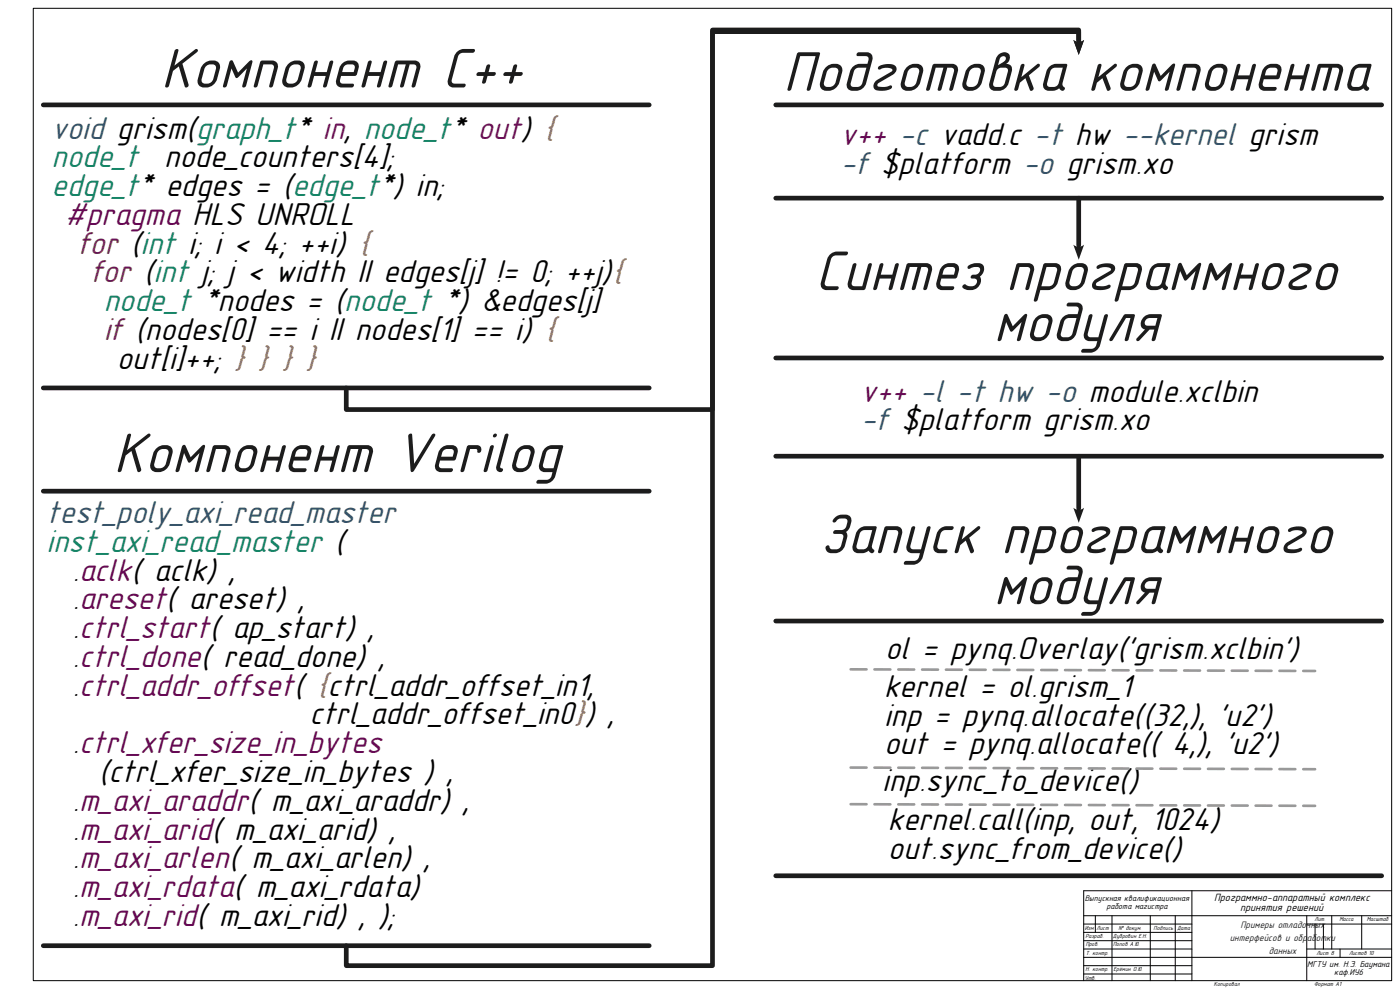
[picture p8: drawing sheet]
<svg xmlns="http://www.w3.org/2000/svg" width="841mm" height="594mm" viewBox="0 0 841 594" stroke-linecap="round" stroke-linejoin="round" font-family="sans-serif">
<defs><g id="words">
<g font-size="35.1" fill="#1c1c1c">
<text x="97" y="53">Компонент C++</text>
<text x="470" y="55">Подготовка компонента</text>
<text x="490" y="174">Синтез программного</text>
<text x="597" y="205">модуля</text>
<text x="68" y="284">Компонент Verilog</text>
<text x="492" y="332">Запуск программного</text>
<text x="597" y="363">модуля</text>
</g>
<g font-size="19.7" fill="#355269">
<text x="31" y="83">void grism(graph_t* in, node_t* out) {</text>
<text x="505" y="104">-f $platform -o grism.xo</text>
<text x="517" y="258">-f $platform grism.xo</text>
<text x="28" y="314">test_poly_axi_read_master</text>
</g>
<g font-size="19.7" fill="#650953">
<text x="505" y="87">v++ -c vadd.c -t hw --kernel grism</text>
<text x="39" y="135">#pragma HLS UNROLL</text>
<text x="517" y="241">v++ -l -t hw -o module.xclbin</text>
</g>
<g font-size="19.7" fill="#158466">
<text x="31" y="100">node_t</text>
<text x="31" y="118">edge_t* edges = (edge_t*) in;</text>
<text x="62" y="187">node_t *nodes = (node_t *) &amp;edges[j]</text>
<text x="28" y="331">inst_axi_read_master (</text>
</g>
<g font-size="19.7">
<text x="99" y="100">node_counters[4];</text>
<text x="70" y="221">out[i]++; } } } }</text>
<text x="44" y="349">.aclk( aclk) ,</text>
<text x="44" y="366">.areset( areset) ,</text>
<text x="44" y="383">.ctrl_start( ap_start) ,</text>
<text x="532" y="396">ol = pynq.Overlay('grism.xclbin')</text>
<text x="44" y="401">.ctrl_done( read_done) ,</text>
<text x="44" y="418">.ctrl_addr_offset( {ctrl_addr_offset_in1,</text>
<text x="531" y="419">kernel = ol.grism_1</text>
<text x="186" y="435">ctrl_addr_offset_in0}) ,</text>
<text x="531" y="436">inp = pynq.allocate((32,), 'u2')</text>
<text x="44" y="452">.ctrl_xfer_size_in_bytes</text>
<text x="531" y="453">out = pynq.allocate(( 4,), 'u2')</text>
<text x="59" y="470">(ctrl_xfer_size_in_bytes ) ,</text>
<text x="530" y="475">inp.sync_to_device()</text>
<text x="44" y="487">.m_axi_araddr( m_axi_araddr) ,</text>
<text x="533" y="499">kernel.call(inp, out, 1024)</text>
<text x="44" y="504">.m_axi_arid( m_axi_arid) ,</text>
<text x="533" y="516">out.sync_from_device()</text>
<text x="44" y="522">.m_axi_arlen( m_axi_arlen) ,</text>
<text x="44" y="539">.m_axi_rdata( m_axi_rdata)</text>
<text x="44" y="556">.m_axi_rid( m_axi_rid) , );</text>
</g>
<g font-size="19.7" fill="#8d281e">
<text x="47" y="152">for (int i; i &lt; 4; ++i) {</text>
<text x="54" y="170">for (int j; j &lt; width || edges[j] != 0; ++j){</text>
<text x="62" y="204">if (nodes[0] == i || nodes[1] == i) {</text>
</g>
<g font-size="6.6">
<text x="729" y="541">Программно-аппаратный комплекс</text>
<text x="745" y="547">принятия решений</text>
</g>
<g font-size="5.8" fill="#1c1c1c">
<text x="745" y="557">Примеры отладочных</text>
<text x="739" y="565">интерфейсов и обработки</text>
<text x="762" y="573">данных</text>
</g>
<g font-size="5.3">
<text x="785" y="581">МГТУ им. Н.Э. Баумана</text>
<text x="802" y="586">каф.ИУ6</text>
</g>
<g font-size="5.1">
<text x="652" y="541">Выпускная квалификационная</text>
<text x="665" y="546">работа магистра</text>
</g>
<g font-size="3.7">
<text x="790" y="553">Лит.</text>
<text x="805" y="553">Масса</text>
<text x="821" y="553">Масштаб</text>
<text x="652" y="558">Изм</text>
<text x="652" y="563">Разраб.</text>
<text x="659" y="558">Лист</text>
<text x="668" y="563">Дубровин Е.Н.</text>
<text x="672" y="558">№ докум.</text>
<text x="693" y="558">Подпись</text>
<text x="707" y="558">Дата</text>
<text x="652" y="568">Пров.</text>
<text x="669" y="568">Попов А.Ю.</text>
<text x="652" y="573">Т. контр.</text>
<text x="791" y="573">Лист 8</text>
<text x="810" y="573">Листов 10</text>
<text x="652" y="583">Н. контр.</text>
<text x="669" y="583">Ерёмин О.Ю.</text>
<text x="652" y="588">Утв.</text>
<text x="729" y="592">Копировал</text>
<text x="789" y="592">Формат А1</text>
</g>
</g></defs>
<g fill="none" stroke="#000" stroke-width=".6">
<path d="M20 5h816v584h-816zM716 535v54M836 535h-185v54M651 550h185M651 555h65M651 560h65M658 550v10M668 550v39M691 550v39M706 550v39M785 550v39M785 555h51"/>
<path d="M790 555v15M795 555v15M800 550v20M818 550v20M651 575h185M651 570h65M651 565h65M651 580h65M785 570h51M805 570v5M651 585h65"/>
</g>
<path d="M648 24v-6h-220v228h-220v-13M26 63h364M466 63h364M466 119h364M466 215h364M26 233h364M466 274h364M26 295h364M466 373h364M466 526h364M26 568h364" fill="none" stroke="#1c1c1c" stroke-width="2.8"/>
<g fill="none" stroke="#999" stroke-width="1.6">
<path d="M511 402h10M525 402h10M540 402h9M554 402h9M568 402h10M583 402h9M597 402h9M611 402h10M625 402h10M640 402l9 1M654 403h10M668 403h10"/>
<path d="M683 403h9M697 403h10M711 403h10M726 403h9M740 403h9M754 403h10M769 403h9M783 403h7M511 461h10M525 461h10M540 461h9M554 461h9"/>
<path d="M568 461h10M583 461h9M597 461h9M611 461h10M625 461h10M640 461l9 1M654 462h10M668 462h10M683 462h9M697 462h10M711 462h10M726 462h9"/>
<path d="M740 462h9M754 462h10M769 462h9M783 462h7M511 483h10M525 483h10M540 483h9M554 483h9M568 483h10M583 483h9M597 483h9M611 483h10"/>
<path d="M625 483h10M640 483l9 1M654 484h10M668 484h10M683 484h9M697 484h10M711 484h10M726 484h9M740 484h9M754 484h10M769 484h9M783 484h7"/>
</g>
<path d="M645 24a5 5 0 0 0 6 0l-3 9z" fill-rule="evenodd" fill="#1c1c1c"/>
<path d="M648 24v-5h-220v561h-220v-12" fill="none" stroke="#1c1c1c" stroke-width="2.8"/>
<path d="M645 24a5 5 0 0 0 6 0l-3 9z" fill-rule="evenodd" fill="#1c1c1c"/>
<path d="M648 119v28" fill="none" stroke="#1c1c1c" stroke-width="2.8"/>
<path d="M645 147a5 5 0 0 0 6 0l-3 9z" fill-rule="evenodd" fill="#1c1c1c"/>
<path d="M648 274v31" fill="none" stroke="#1c1c1c" stroke-width="2.8"/>
<path d="M645 305a5 5 0 0 0 6 0l-3 9z" fill-rule="evenodd" fill="#1c1c1c"/>
<use href="#words"/>
</svg>
